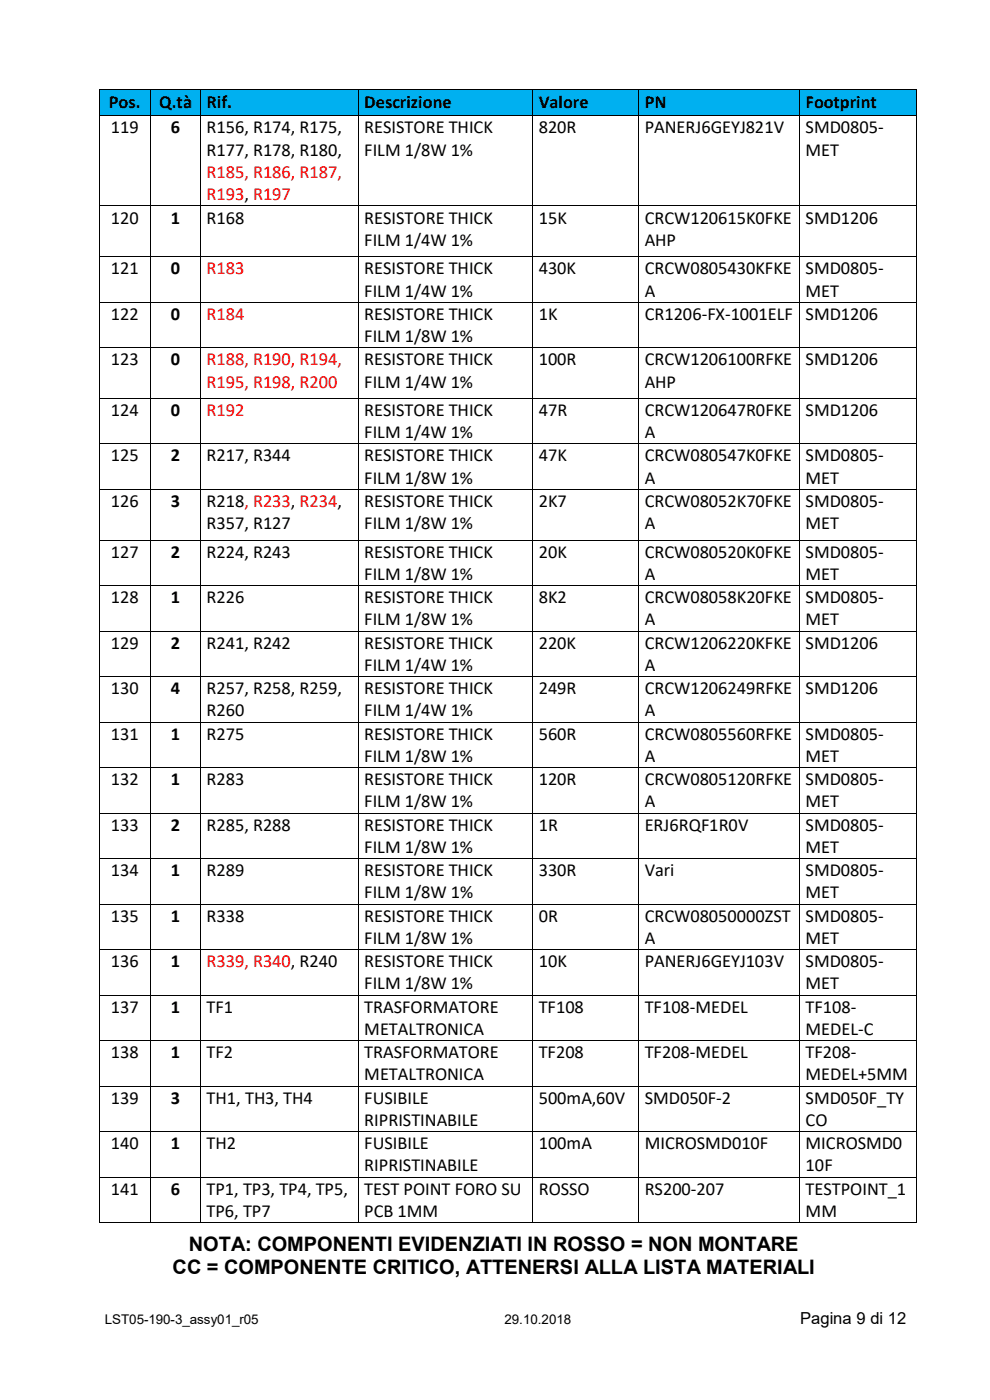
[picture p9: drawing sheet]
<svg xmlns="http://www.w3.org/2000/svg" width="210mm" height="297mm" viewBox="0 0 210 297" stroke-linecap="round" stroke-linejoin="round" font-family="sans-serif">
<defs><g id="words">
<g font-size="4.2">
<text x="40.1" y="265.4">NOTA: COMPONENTI EVIDENZIATI IN ROSSO = NON MONTARE</text>
<text x="36.6" y="270.2">CC = COMPONENTE CRITICO, ATTENERSI ALLA LISTA MATERIALI</text>
</g>
<g font-size="3.9">
<text x="23.1" y="22.8">Pos.</text>
<text x="33.7" y="22.8">Q.tà</text>
<text x="43.8" y="22.8">Rif.</text>
<text x="77.3" y="22.8">Descrizione</text>
<text x="114.3" y="22.8">Valore</text>
<text x="136.8" y="22.8">PN</text>
<text x="170.9" y="22.8">Footprint</text>
<text x="23.5" y="28.3">119</text>
<text x="36.2" y="28.3">6</text>
<text x="43.8" y="28.3">R156, R174, R175,</text>
<text x="77.3" y="28.3">RESISTORE THICK</text>
<text x="114.3" y="28.3">820R</text>
<text x="136.8" y="28.3">PANERJ6GEYJ821V</text>
<text x="170.9" y="28.3">SMD0805-</text>
<text x="43.8" y="33">R177, R178, R180,</text>
<text x="77.3" y="33">FILM 1/8W 1%</text>
<text x="170.9" y="33">MET</text>
<text x="23.5" y="47.4">120</text>
<text x="36.2" y="47.4">1</text>
<text x="43.8" y="47.4">R168</text>
<text x="77.3" y="47.4">RESISTORE THICK</text>
<text x="114.3" y="47.4">15K</text>
<text x="136.8" y="47.4">CRCW120615K0FKE</text>
<text x="170.9" y="47.4">SMD1206</text>
<text x="77.3" y="52.2">FILM 1/4W 1%</text>
<text x="136.8" y="52.2">AHP</text>
<text x="23.5" y="58.2">121</text>
<text x="36.2" y="58.2">0</text>
<text x="77.3" y="58.2">RESISTORE THICK</text>
<text x="114.3" y="58.2">430K</text>
<text x="136.8" y="58.2">CRCW0805430KFKE</text>
<text x="170.9" y="58.2">SMD0805-</text>
<text x="77.3" y="62.9">FILM 1/4W 1%</text>
<text x="136.8" y="62.9">A</text>
<text x="170.9" y="62.9">MET</text>
<text x="23.5" y="67.8">122</text>
<text x="36.2" y="67.8">0</text>
<text x="77.3" y="67.8">RESISTORE THICK</text>
<text x="114.3" y="67.8">1K</text>
<text x="136.8" y="67.8">CR1206-FX-1001ELF</text>
<text x="170.9" y="67.8">SMD1206</text>
<text x="23.5" y="77.5">123</text>
<text x="36.2" y="77.5">0</text>
<text x="77.3" y="72.6">FILM 1/8W 1%</text>
<text x="77.3" y="77.5">RESISTORE THICK</text>
<text x="114.3" y="77.5">100R</text>
<text x="136.8" y="77.5">CRCW1206100RFKE</text>
<text x="170.9" y="77.5">SMD1206</text>
<text x="77.3" y="82.2">FILM 1/4W 1%</text>
<text x="136.8" y="82.2">AHP</text>
<text x="23.5" y="88.3">124</text>
<text x="36.2" y="88.3">0</text>
<text x="77.3" y="88.3">RESISTORE THICK</text>
<text x="114.3" y="88.3">47R</text>
<text x="136.8" y="88.3">CRCW120647R0FKE</text>
<text x="170.9" y="88.3">SMD1206</text>
<text x="77.3" y="93">FILM 1/4W 1%</text>
<text x="136.8" y="93">A</text>
<text x="23.5" y="97.9">125</text>
<text x="36.2" y="97.9">2</text>
<text x="43.8" y="97.9">R217, R344</text>
<text x="77.3" y="97.9">RESISTORE THICK</text>
<text x="114.3" y="97.9">47K</text>
<text x="136.8" y="97.9">CRCW080547K0FKE</text>
<text x="170.9" y="97.9">SMD0805-</text>
<text x="23.5" y="107.5">126</text>
<text x="36.2" y="107.5">3</text>
<text x="43.8" y="107.5">R218, R233, R234,</text>
<text x="77.3" y="102.6">FILM 1/8W 1%</text>
<text x="77.3" y="107.5">RESISTORE THICK</text>
<text x="114.3" y="107.5">2K7</text>
<text x="136.8" y="102.6">A</text>
<text x="136.8" y="107.5">CRCW08052K70FKE</text>
<text x="170.9" y="102.6">MET</text>
<text x="170.9" y="107.5">SMD0805-</text>
<text x="43.8" y="112.3">R357, R127</text>
<text x="77.3" y="112.3">FILM 1/8W 1%</text>
<text x="136.8" y="112.3">A</text>
<text x="170.9" y="112.3">MET</text>
<text x="23.5" y="118.3">127</text>
<text x="36.2" y="118.3">2</text>
<text x="43.8" y="118.3">R224, R243</text>
<text x="77.3" y="118.3">RESISTORE THICK</text>
<text x="114.3" y="118.3">20K</text>
<text x="136.8" y="118.3">CRCW080520K0FKE</text>
<text x="170.9" y="118.3">SMD0805-</text>
<text x="77.3" y="123.1">FILM 1/8W 1%</text>
<text x="136.8" y="123.1">A</text>
<text x="170.9" y="123.1">MET</text>
<text x="23.5" y="128">128</text>
<text x="36.2" y="128">1</text>
<text x="43.8" y="128">R226</text>
<text x="77.3" y="128">RESISTORE THICK</text>
<text x="114.3" y="128">8K2</text>
<text x="136.8" y="128">CRCW08058K20FKE</text>
<text x="170.9" y="128">SMD0805-</text>
<text x="23.5" y="137.6">129</text>
<text x="36.2" y="137.6">2</text>
<text x="43.8" y="137.6">R241, R242</text>
<text x="77.3" y="132.7">FILM 1/8W 1%</text>
<text x="77.3" y="137.6">RESISTORE THICK</text>
<text x="114.3" y="137.6">220K</text>
<text x="136.8" y="132.7">A</text>
<text x="136.8" y="137.6">CRCW1206220KFKE</text>
<text x="170.9" y="132.7">MET</text>
<text x="170.9" y="137.6">SMD1206</text>
<text x="77.3" y="142.3">FILM 1/4W 1%</text>
<text x="136.8" y="142.3">A</text>
<text x="23.5" y="147.3">130</text>
<text x="36.2" y="147.3">4</text>
<text x="43.8" y="147.3">R257, R258, R259,</text>
<text x="77.3" y="147.3">RESISTORE THICK</text>
<text x="114.3" y="147.3">249R</text>
<text x="136.8" y="147.3">CRCW1206249RFKE</text>
<text x="170.9" y="147.3">SMD1206</text>
<text x="43.8" y="152">R260</text>
<text x="77.3" y="152">FILM 1/4W 1%</text>
<text x="136.8" y="152">A</text>
<text x="23.5" y="156.9">131</text>
<text x="36.2" y="156.9">1</text>
<text x="43.8" y="156.9">R275</text>
<text x="77.3" y="156.9">RESISTORE THICK</text>
<text x="77.3" y="161.6">FILM 1/8W 1%</text>
<text x="114.3" y="156.9">560R</text>
<text x="136.8" y="156.9">CRCW0805560RFKE</text>
<text x="136.8" y="161.6">A</text>
<text x="170.9" y="156.9">SMD0805-</text>
<text x="170.9" y="161.6">MET</text>
<text x="23.5" y="166.6">132</text>
<text x="36.2" y="166.6">1</text>
<text x="43.8" y="166.6">R283</text>
<text x="77.3" y="166.6">RESISTORE THICK</text>
<text x="114.3" y="166.6">120R</text>
<text x="136.8" y="166.6">CRCW0805120RFKE</text>
<text x="170.9" y="166.6">SMD0805-</text>
<text x="77.3" y="171.3">FILM 1/8W 1%</text>
<text x="136.8" y="171.3">A</text>
<text x="170.9" y="171.3">MET</text>
<text x="23.5" y="176.2">133</text>
<text x="36.2" y="176.2">2</text>
<text x="43.8" y="176.2">R285, R288</text>
<text x="77.3" y="176.2">RESISTORE THICK</text>
<text x="114.3" y="176.2">1R</text>
<text x="136.8" y="176.2">ERJ6RQF1R0V</text>
<text x="170.9" y="176.2">SMD0805-</text>
<text x="23.5" y="185.9">134</text>
<text x="36.2" y="185.9">1</text>
<text x="43.8" y="185.9">R289</text>
<text x="77.3" y="181">FILM 1/8W 1%</text>
<text x="77.3" y="185.9">RESISTORE THICK</text>
<text x="114.3" y="185.9">330R</text>
<text x="136.8" y="185.9">Vari</text>
<text x="170.9" y="181">MET</text>
<text x="170.9" y="185.9">SMD0805-</text>
<text x="77.3" y="190.6">FILM 1/8W 1%</text>
<text x="170.9" y="190.6">MET</text>
<text x="23.5" y="195.5">135</text>
<text x="36.2" y="195.5">1</text>
<text x="43.8" y="195.5">R338</text>
<text x="77.3" y="195.5">RESISTORE THICK</text>
<text x="114.3" y="195.5">0R</text>
<text x="136.8" y="195.5">CRCW08050000ZST</text>
<text x="170.9" y="195.5">SMD0805-</text>
<text x="77.3" y="200.3">FILM 1/8W 1%</text>
<text x="136.8" y="200.3">A</text>
<text x="170.9" y="200.3">MET</text>
<text x="23.5" y="205.2">136</text>
<text x="36.2" y="205.2">1</text>
<text x="77.3" y="205.2">RESISTORE THICK</text>
<text x="77.3" y="209.9">FILM 1/8W 1%</text>
<text x="114.3" y="205.2">10K</text>
<text x="136.8" y="205.2">PANERJ6GEYJ103V</text>
<text x="170.9" y="205.2">SMD0805-</text>
<text x="170.9" y="209.9">MET</text>
<text x="23.5" y="214.8">137</text>
<text x="36.2" y="214.8">1</text>
<text x="43.8" y="214.8">TF1</text>
<text x="77.3" y="214.8">TRASFORMATORE</text>
<text x="114.3" y="214.8">TF108</text>
<text x="136.8" y="214.8">TF108-MEDEL</text>
<text x="170.9" y="214.8">TF108-</text>
<text x="77.3" y="219.6">METALTRONICA</text>
<text x="170.9" y="219.6">MEDEL-C</text>
<text x="23.5" y="224.5">138</text>
<text x="36.2" y="224.5">1</text>
<text x="43.8" y="224.5">TF2</text>
<text x="77.3" y="224.5">TRASFORMATORE</text>
<text x="114.3" y="224.5">TF208</text>
<text x="136.8" y="224.5">TF208-MEDEL</text>
<text x="170.9" y="224.5">TF208-</text>
<text x="77.3" y="229.2">METALTRONICA</text>
<text x="170.9" y="229.2">MEDEL+5MM</text>
<text x="23.5" y="234.1">139</text>
<text x="36.2" y="234.1">3</text>
<text x="43.8" y="234.1">TH1, TH3, TH4</text>
<text x="77.3" y="234.1">FUSIBILE</text>
<text x="77.3" y="238.9">RIPRISTINABILE</text>
<text x="114.3" y="234.1">500mA,60V</text>
<text x="136.8" y="234.1">SMD050F-2</text>
<text x="170.9" y="234.1">SMD050F_TY</text>
<text x="170.9" y="238.9">CO</text>
<text x="23.5" y="243.8">140</text>
<text x="36.2" y="243.8">1</text>
<text x="43.8" y="243.8">TH2</text>
<text x="77.3" y="243.8">FUSIBILE</text>
<text x="114.3" y="243.8">100mA</text>
<text x="136.8" y="243.8">MICROSMD010F</text>
<text x="170.9" y="243.8">MICROSMD0</text>
<text x="77.3" y="248.5">RIPRISTINABILE</text>
<text x="170.9" y="248.5">10F</text>
<text x="23.5" y="253.4">141</text>
<text x="36.2" y="253.4">6</text>
<text x="43.8" y="253.4">TP1, TP3, TP4, TP5,</text>
<text x="77.3" y="253.4">TEST POINT FORO SU</text>
<text x="114.3" y="253.4">ROSSO</text>
<text x="136.8" y="253.4">RS200-207</text>
<text x="170.9" y="253.4">TESTPOINT_1</text>
<text x="43.8" y="258.2">TP6, TP7</text>
<text x="77.3" y="258.2">PCB 1MM</text>
<text x="170.9" y="258.2">MM</text>
</g>
<g font-size="3.9" fill="#f00">
<text x="43.8" y="37.8">R185, R186, R187,</text>
<text x="43.8" y="42.5">R193, R197</text>
<text x="43.8" y="58.2">R183</text>
<text x="43.8" y="67.8">R184</text>
<text x="43.8" y="77.5">R188, R190, R194,</text>
<text x="43.8" y="82.2">R195, R198, R200</text>
<text x="43.8" y="88.3">R192</text>
<text x="43.8" y="205.2">R339, R340, R240</text>
</g>
<text font-size="3.5" x="169.7" y="281">Pagina 9 di 12</text>
<g font-size="2.8">
<text x="22.2" y="281">LST05-190-3_assy01_r05</text>
<text x="107" y="281">29.10.2018</text>
</g>
</g></defs>
<g fill="#00b0f0">
<path d="M21.1 19.2h10.7v5.3h-10.7z" fill-rule="evenodd"/>
<path d="M22.2 19.2h8.5v4.7h-8.5z" fill-rule="evenodd"/>
<path d="M31.9 19.2h10.6v5.3h-10.6z" fill-rule="evenodd"/>
<path d="M33.2 19.2h8.2v4.7h-8.2z" fill-rule="evenodd"/>
<path d="M42.6 19.2h33.4v5.3h-33.4z" fill-rule="evenodd"/>
<path d="M43.8 19.2h31v4.7h-31z" fill-rule="evenodd"/>
<path d="M76 19.2h37v5.3h-37z" fill-rule="evenodd"/>
<path d="M77.3 19.2h34.5v4.7h-34.5z" fill-rule="evenodd"/>
<path d="M113.1 19.2h22.3v5.3h-22.3z" fill-rule="evenodd"/>
<path d="M114.3 19.2h20v4.7h-20z" fill-rule="evenodd"/>
<path d="M135.5 19.2h34.1v5.3h-34.1z" fill-rule="evenodd"/>
<path d="M136.8 19.2h31.6v4.7h-31.6z" fill-rule="evenodd"/>
<path d="M169.7 19.2h24.7v5.3h-24.7z" fill-rule="evenodd"/>
<path d="M170.9 19.2h22.4v4.7h-22.4z" fill-rule="evenodd"/>
</g>
<g fill="#000">
<path d="M20.9 19h.2v.2h-.2z" fill-rule="evenodd"/>
<path d="M20.9 19h.2v.2h-.2z" fill-rule="evenodd"/>
<path d="M31.8 19h.2v.2h-.2z" fill-rule="evenodd"/>
<path d="M42.5 19h.2v.2h-.2z" fill-rule="evenodd"/>
<path d="M76 19h.1v.2h-.1z" fill-rule="evenodd"/>
<path d="M113 19h.1v.2h-.1z" fill-rule="evenodd"/>
<path d="M135.4 19h.2v.2h-.2z" fill-rule="evenodd"/>
<path d="M169.6 19h.1v.2h-.1z" fill-rule="evenodd"/>
<path d="M194.4 19h.2v.2h-.2z" fill-rule="evenodd"/>
<path d="M194.4 19h.2v.2h-.2z" fill-rule="evenodd"/>
<path d="M20.9 24.5h.2v.1h-.2z" fill-rule="evenodd"/>
<path d="M31.8 24.5h.2v.1h-.2z" fill-rule="evenodd"/>
<path d="M42.5 24.5h.2v.1h-.2z" fill-rule="evenodd"/>
<path d="M76 24.5h.1v.1h-.1z" fill-rule="evenodd"/>
<path d="M113 24.5h.1v.1h-.1z" fill-rule="evenodd"/>
<path d="M135.4 24.5h.2v.1h-.2z" fill-rule="evenodd"/>
<path d="M169.6 24.5h.1v.1h-.1z" fill-rule="evenodd"/>
<path d="M194.4 24.5h.2v.1h-.2z" fill-rule="evenodd"/>
<path d="M20.9 43.6h.2v.2h-.2z" fill-rule="evenodd"/>
<path d="M20.9 54.4h.2v.1h-.2z" fill-rule="evenodd"/>
<path d="M31.8 43.6h.2v.2h-.2z" fill-rule="evenodd"/>
<path d="M31.8 54.4h.2v.1h-.2z" fill-rule="evenodd"/>
<path d="M42.5 43.6h.2v.2h-.2z" fill-rule="evenodd"/>
<path d="M42.5 54.4h.2v.1h-.2z" fill-rule="evenodd"/>
<path d="M76 43.6h.1v.2h-.1z" fill-rule="evenodd"/>
<path d="M76 54.4h.1v.1h-.1z" fill-rule="evenodd"/>
<path d="M113 43.6h.1v.2h-.1z" fill-rule="evenodd"/>
<path d="M113 54.4h.1v.1h-.1z" fill-rule="evenodd"/>
<path d="M135.4 43.6h.2v.2h-.2z" fill-rule="evenodd"/>
<path d="M135.4 54.4h.2v.1h-.2z" fill-rule="evenodd"/>
<path d="M169.6 43.6h.1v.2h-.1z" fill-rule="evenodd"/>
<path d="M169.6 54.4h.1v.1h-.1z" fill-rule="evenodd"/>
<path d="M194.4 43.6h.2v.2h-.2z" fill-rule="evenodd"/>
<path d="M194.4 54.4h.2v.1h-.2z" fill-rule="evenodd"/>
<path d="M20.9 64h.2v.2h-.2z" fill-rule="evenodd"/>
<path d="M20.9 73.7h.2v.1h-.2z" fill-rule="evenodd"/>
<path d="M31.8 64h.2v.2h-.2z" fill-rule="evenodd"/>
<path d="M31.8 73.7h.2v.1h-.2z" fill-rule="evenodd"/>
<path d="M42.5 64h.2v.2h-.2z" fill-rule="evenodd"/>
<path d="M42.5 73.7h.2v.1h-.2z" fill-rule="evenodd"/>
<path d="M76 64h.1v.2h-.1z" fill-rule="evenodd"/>
<path d="M76 73.7h.1v.1h-.1z" fill-rule="evenodd"/>
<path d="M113 64h.1v.2h-.1z" fill-rule="evenodd"/>
<path d="M113 73.7h.1v.1h-.1z" fill-rule="evenodd"/>
<path d="M135.4 64h.2v.2h-.2z" fill-rule="evenodd"/>
<path d="M135.4 73.7h.2v.1h-.2z" fill-rule="evenodd"/>
<path d="M169.6 64h.1v.2h-.1z" fill-rule="evenodd"/>
<path d="M169.6 73.7h.1v.1h-.1z" fill-rule="evenodd"/>
<path d="M194.4 64h.2v.2h-.2z" fill-rule="evenodd"/>
<path d="M194.4 73.7h.2v.1h-.2z" fill-rule="evenodd"/>
<path d="M20.9 84.4h.2v.2h-.2z" fill-rule="evenodd"/>
<path d="M20.9 94.1h.2v.1h-.2z" fill-rule="evenodd"/>
<path d="M31.8 84.4h.2v.2h-.2z" fill-rule="evenodd"/>
<path d="M31.8 94.1h.2v.1h-.2z" fill-rule="evenodd"/>
<path d="M42.5 84.4h.2v.2h-.2z" fill-rule="evenodd"/>
<path d="M42.5 94.1h.2v.1h-.2z" fill-rule="evenodd"/>
<path d="M76 84.4h.1v.2h-.1z" fill-rule="evenodd"/>
<path d="M76 94.1h.1v.1h-.1z" fill-rule="evenodd"/>
<path d="M113 84.4h.1v.2h-.1z" fill-rule="evenodd"/>
<path d="M113 94.1h.1v.1h-.1z" fill-rule="evenodd"/>
<path d="M135.4 84.4h.2v.2h-.2z" fill-rule="evenodd"/>
<path d="M135.4 94.1h.2v.1h-.2z" fill-rule="evenodd"/>
<path d="M169.6 84.4h.1v.2h-.1z" fill-rule="evenodd"/>
<path d="M169.6 94.1h.1v.1h-.1z" fill-rule="evenodd"/>
<path d="M194.4 84.4h.2v.2h-.2z" fill-rule="evenodd"/>
<path d="M194.4 94.1h.2v.1h-.2z" fill-rule="evenodd"/>
<path d="M20.9 103.7h.2v.2h-.2z" fill-rule="evenodd"/>
<path d="M20.9 114.5h.2v.2h-.2z" fill-rule="evenodd"/>
<path d="M31.8 103.7h.2v.2h-.2z" fill-rule="evenodd"/>
<path d="M31.8 114.5h.2v.2h-.2z" fill-rule="evenodd"/>
<path d="M42.5 103.7h.2v.2h-.2z" fill-rule="evenodd"/>
<path d="M42.5 114.5h.2v.2h-.2z" fill-rule="evenodd"/>
<path d="M76 103.7h.1v.2h-.1z" fill-rule="evenodd"/>
<path d="M76 114.5h.1v.2h-.1z" fill-rule="evenodd"/>
<path d="M113 103.7h.1v.2h-.1z" fill-rule="evenodd"/>
<path d="M113 114.5h.1v.2h-.1z" fill-rule="evenodd"/>
<path d="M135.4 103.7h.2v.2h-.2z" fill-rule="evenodd"/>
<path d="M135.4 114.5h.2v.2h-.2z" fill-rule="evenodd"/>
<path d="M169.6 103.7h.1v.2h-.1z" fill-rule="evenodd"/>
<path d="M169.6 114.5h.1v.2h-.1z" fill-rule="evenodd"/>
<path d="M194.4 103.7h.2v.2h-.2z" fill-rule="evenodd"/>
<path d="M194.4 114.5h.2v.2h-.2z" fill-rule="evenodd"/>
<path d="M20.9 124.1h.2v.2h-.2z" fill-rule="evenodd"/>
<path d="M20.9 133.8h.2v.2h-.2z" fill-rule="evenodd"/>
<path d="M31.8 124.1h.2v.2h-.2z" fill-rule="evenodd"/>
<path d="M31.8 133.8h.2v.2h-.2z" fill-rule="evenodd"/>
<path d="M42.5 124.1h.2v.2h-.2z" fill-rule="evenodd"/>
<path d="M42.5 133.8h.2v.2h-.2z" fill-rule="evenodd"/>
<path d="M76 124.1h.1v.2h-.1z" fill-rule="evenodd"/>
<path d="M76 133.8h.1v.2h-.1z" fill-rule="evenodd"/>
<path d="M113 124.1h.1v.2h-.1z" fill-rule="evenodd"/>
<path d="M113 133.8h.1v.2h-.1z" fill-rule="evenodd"/>
<path d="M135.4 124.1h.2v.2h-.2z" fill-rule="evenodd"/>
<path d="M135.4 133.8h.2v.2h-.2z" fill-rule="evenodd"/>
<path d="M169.6 124.1h.1v.2h-.1z" fill-rule="evenodd"/>
<path d="M169.6 133.8h.1v.2h-.1z" fill-rule="evenodd"/>
<path d="M194.4 124.1h.2v.2h-.2z" fill-rule="evenodd"/>
<path d="M194.4 133.8h.2v.2h-.2z" fill-rule="evenodd"/>
<path d="M20.9 143.4h.2v.2h-.2z" fill-rule="evenodd"/>
<path d="M20.9 153.1h.2v.2h-.2z" fill-rule="evenodd"/>
<path d="M31.8 143.4h.2v.2h-.2z" fill-rule="evenodd"/>
<path d="M31.8 153.1h.2v.2h-.2z" fill-rule="evenodd"/>
<path d="M42.5 143.4h.2v.2h-.2z" fill-rule="evenodd"/>
<path d="M42.5 153.1h.2v.2h-.2z" fill-rule="evenodd"/>
<path d="M76 143.4h.1v.2h-.1z" fill-rule="evenodd"/>
<path d="M76 153.1h.1v.2h-.1z" fill-rule="evenodd"/>
<path d="M113 143.4h.1v.2h-.1z" fill-rule="evenodd"/>
<path d="M113 153.1h.1v.2h-.1z" fill-rule="evenodd"/>
<path d="M135.4 143.4h.2v.2h-.2z" fill-rule="evenodd"/>
<path d="M135.4 153.1h.2v.2h-.2z" fill-rule="evenodd"/>
<path d="M169.6 143.4h.1v.2h-.1z" fill-rule="evenodd"/>
<path d="M169.6 153.1h.1v.2h-.1z" fill-rule="evenodd"/>
<path d="M194.4 143.4h.2v.2h-.2z" fill-rule="evenodd"/>
<path d="M194.4 153.1h.2v.2h-.2z" fill-rule="evenodd"/>
<path d="M20.9 162.7h.2v.2h-.2z" fill-rule="evenodd"/>
<path d="M20.9 172.4h.2v.2h-.2z" fill-rule="evenodd"/>
<path d="M31.8 162.7h.2v.2h-.2z" fill-rule="evenodd"/>
<path d="M31.8 172.4h.2v.2h-.2z" fill-rule="evenodd"/>
<path d="M42.5 162.7h.2v.2h-.2z" fill-rule="evenodd"/>
<path d="M42.5 172.4h.2v.2h-.2z" fill-rule="evenodd"/>
<path d="M76 162.7h.1v.2h-.1z" fill-rule="evenodd"/>
<path d="M76 172.4h.1v.2h-.1z" fill-rule="evenodd"/>
<path d="M113 162.7h.1v.2h-.1z" fill-rule="evenodd"/>
<path d="M113 172.4h.1v.2h-.1z" fill-rule="evenodd"/>
<path d="M135.4 162.7h.2v.2h-.2z" fill-rule="evenodd"/>
<path d="M135.4 172.4h.2v.2h-.2z" fill-rule="evenodd"/>
<path d="M169.6 162.7h.1v.2h-.1z" fill-rule="evenodd"/>
<path d="M169.6 172.4h.1v.2h-.1z" fill-rule="evenodd"/>
<path d="M194.4 162.7h.2v.2h-.2z" fill-rule="evenodd"/>
<path d="M194.4 172.4h.2v.2h-.2z" fill-rule="evenodd"/>
<path d="M20.9 182.1h.2v.1h-.2z" fill-rule="evenodd"/>
<path d="M20.9 191.7h.2v.2h-.2z" fill-rule="evenodd"/>
<path d="M31.8 182.1h.2v.1h-.2z" fill-rule="evenodd"/>
<path d="M31.8 191.7h.2v.2h-.2z" fill-rule="evenodd"/>
<path d="M42.5 182.1h.2v.1h-.2z" fill-rule="evenodd"/>
<path d="M42.5 191.7h.2v.2h-.2z" fill-rule="evenodd"/>
<path d="M76 182.1h.1v.1h-.1z" fill-rule="evenodd"/>
<path d="M76 191.7h.1v.2h-.1z" fill-rule="evenodd"/>
<path d="M113 182.1h.1v.1h-.1z" fill-rule="evenodd"/>
<path d="M113 191.7h.1v.2h-.1z" fill-rule="evenodd"/>
<path d="M135.4 182.1h.2v.1h-.2z" fill-rule="evenodd"/>
<path d="M135.4 191.7h.2v.2h-.2z" fill-rule="evenodd"/>
<path d="M169.6 182.1h.1v.1h-.1z" fill-rule="evenodd"/>
<path d="M169.6 191.7h.1v.2h-.1z" fill-rule="evenodd"/>
<path d="M194.4 182.1h.2v.1h-.2z" fill-rule="evenodd"/>
<path d="M194.4 191.7h.2v.2h-.2z" fill-rule="evenodd"/>
<path d="M20.9 201.4h.2v.1h-.2z" fill-rule="evenodd"/>
<path d="M20.9 211h.2v.2h-.2z" fill-rule="evenodd"/>
<path d="M31.8 201.4h.2v.1h-.2z" fill-rule="evenodd"/>
<path d="M31.8 211h.2v.2h-.2z" fill-rule="evenodd"/>
<path d="M42.5 201.4h.2v.1h-.2z" fill-rule="evenodd"/>
<path d="M42.5 211h.2v.2h-.2z" fill-rule="evenodd"/>
<path d="M76 201.4h.1v.1h-.1z" fill-rule="evenodd"/>
<path d="M76 211h.1v.2h-.1z" fill-rule="evenodd"/>
<path d="M113 201.4h.1v.1h-.1z" fill-rule="evenodd"/>
<path d="M113 211h.1v.2h-.1z" fill-rule="evenodd"/>
<path d="M135.4 201.4h.2v.1h-.2z" fill-rule="evenodd"/>
<path d="M135.4 211h.2v.2h-.2z" fill-rule="evenodd"/>
<path d="M169.6 201.4h.1v.1h-.1z" fill-rule="evenodd"/>
<path d="M169.6 211h.1v.2h-.1z" fill-rule="evenodd"/>
<path d="M194.4 201.4h.2v.1h-.2z" fill-rule="evenodd"/>
<path d="M194.4 211h.2v.2h-.2z" fill-rule="evenodd"/>
<path d="M20.9 220.7h.2v.1h-.2z" fill-rule="evenodd"/>
<path d="M20.9 230.3h.2v.2h-.2z" fill-rule="evenodd"/>
<path d="M31.8 220.7h.2v.1h-.2z" fill-rule="evenodd"/>
<path d="M31.8 230.3h.2v.2h-.2z" fill-rule="evenodd"/>
<path d="M42.5 220.7h.2v.1h-.2z" fill-rule="evenodd"/>
<path d="M42.5 230.3h.2v.2h-.2z" fill-rule="evenodd"/>
<path d="M76 220.7h.1v.1h-.1z" fill-rule="evenodd"/>
<path d="M76 230.3h.1v.2h-.1z" fill-rule="evenodd"/>
<path d="M113 220.7h.1v.1h-.1z" fill-rule="evenodd"/>
<path d="M113 230.3h.1v.2h-.1z" fill-rule="evenodd"/>
<path d="M135.4 220.7h.2v.1h-.2z" fill-rule="evenodd"/>
<path d="M135.4 230.3h.2v.2h-.2z" fill-rule="evenodd"/>
<path d="M169.6 220.7h.1v.1h-.1z" fill-rule="evenodd"/>
<path d="M169.6 230.3h.1v.2h-.1z" fill-rule="evenodd"/>
<path d="M194.4 220.7h.2v.1h-.2z" fill-rule="evenodd"/>
<path d="M194.4 230.3h.2v.2h-.2z" fill-rule="evenodd"/>
<path d="M20.9 240h.2v.1h-.2z" fill-rule="evenodd"/>
<path d="M20.9 249.6h.2v.2h-.2z" fill-rule="evenodd"/>
<path d="M20.9 259.3h.2v.2h-.2z" fill-rule="evenodd"/>
<path d="M20.9 259.3h.2v.2h-.2z" fill-rule="evenodd"/>
<path d="M31.8 240h.2v.1h-.2z" fill-rule="evenodd"/>
<path d="M31.8 249.6h.2v.2h-.2z" fill-rule="evenodd"/>
<path d="M31.8 259.3h.2v.2h-.2z" fill-rule="evenodd"/>
<path d="M42.5 240h.2v.1h-.2z" fill-rule="evenodd"/>
<path d="M42.5 249.6h.2v.2h-.2z" fill-rule="evenodd"/>
<path d="M42.5 259.3h.2v.2h-.2z" fill-rule="evenodd"/>
<path d="M76 240h.1v.1h-.1z" fill-rule="evenodd"/>
<path d="M76 249.6h.1v.2h-.1z" fill-rule="evenodd"/>
<path d="M76 259.3h.1v.2h-.1z" fill-rule="evenodd"/>
<path d="M113 240h.1v.1h-.1z" fill-rule="evenodd"/>
<path d="M113 249.6h.1v.2h-.1z" fill-rule="evenodd"/>
<path d="M113 259.3h.1v.2h-.1z" fill-rule="evenodd"/>
<path d="M135.4 240h.2v.1h-.2z" fill-rule="evenodd"/>
<path d="M135.4 249.6h.2v.2h-.2z" fill-rule="evenodd"/>
<path d="M135.4 259.3h.2v.2h-.2z" fill-rule="evenodd"/>
<path d="M169.6 240h.1v.1h-.1z" fill-rule="evenodd"/>
<path d="M169.6 249.6h.1v.2h-.1z" fill-rule="evenodd"/>
<path d="M169.6 259.3h.1v.2h-.1z" fill-rule="evenodd"/>
<path d="M194.4 240h.2v.1h-.2z" fill-rule="evenodd"/>
<path d="M194.4 249.6h.2v.2h-.2z" fill-rule="evenodd"/>
<path d="M194.4 259.3h.2v.2h-.2z" fill-rule="evenodd"/>
<path d="M194.4 259.3h.2v.2h-.2z" fill-rule="evenodd"/>
</g>
<g fill="none" stroke="#000" stroke-width=".21">
<path d="M21 19.2v5.3M21.1 19.1h10.7M31.9 19.2v5.3M32 19.1h10.5M42.6 19.2v5.3M42.7 19.1h33.3M76 19.2v5.3M76.1 19.1h36.9M113.1 19.2v5.3M113.1 19.1h22.3M135.5 19.2v5.3M135.6 19.1h34"/>
<path d="M169.7 19.2v5.3M169.7 19.1h24.7M194.5 19.2v5.3M21 24.6v19M21.1 24.6h10.7M31.9 24.6v19M32 24.6h10.5M42.6 24.6v19M42.7 24.6h33.3M76 24.6v19M76.1 24.6h36.9M113.1 24.6v19"/>
<path d="M113.1 24.6h22.3M135.5 24.6v19M135.6 24.6h34M169.7 24.6v19M169.7 24.6h24.7M194.5 24.6v19M21 43.8v10.6M21 54.5v9.5M21.1 43.7h10.7M21.1 54.4h10.7M31.9 43.8v10.6M31.9 54.5v9.5"/>
<path d="M32 43.7h10.5M32 54.4h10.5M42.6 43.8v10.6M42.6 54.5v9.5M42.7 43.7h33.3M42.7 54.4h33.3M76 43.8v10.6M76 54.5v9.5M76.1 43.7h36.9M76.1 54.4h36.9M113.1 43.8v10.6M113.1 54.5v9.5"/>
<path d="M113.1 43.7h22.3M113.1 54.4h22.3M135.5 43.8v10.6M135.5 54.5v9.5M135.6 43.7h34M135.6 54.4h34M169.7 43.8v10.6M169.7 54.5v9.5M169.7 43.7h24.7M169.7 54.4h24.7M194.5 43.8v10.6M194.5 54.5v9.5"/>
<path d="M21 64.2v9.5M21 73.8v10.6M21.1 64.1h10.7M21.1 73.8h10.7M31.9 64.2v9.5M31.9 73.8v10.6M32 64.1h10.5M32 73.8h10.5M42.6 64.2v9.5M42.6 73.8v10.6M42.7 64.1h33.3M42.7 73.8h33.3"/>
<path d="M76 64.2v9.5M76 73.8v10.6M76.1 64.1h36.9M76.1 73.8h36.9M113.1 64.2v9.5M113.1 73.8v10.6M113.1 64.1h22.3M113.1 73.8h22.3M135.5 64.2v9.5M135.5 73.8v10.6M135.6 64.1h34M135.6 73.8h34"/>
<path d="M169.7 64.2v9.5M169.7 73.8v10.6M169.7 64.1h24.7M169.7 73.8h24.7M194.5 64.2v9.5M194.5 73.8v10.6M21 84.6v9.5M21 94.2v9.5M21.1 84.5h10.7M21.1 94.2h10.7M31.9 84.6v9.5M31.9 94.2v9.5"/>
<path d="M32 84.5h10.5M32 94.2h10.5M42.6 84.6v9.5M42.6 94.2v9.5M42.7 84.5h33.3M42.7 94.2h33.3M76 84.6v9.5M76 94.2v9.5M76.1 84.5h36.9M76.1 94.2h36.9M113.1 84.6v9.5M113.1 94.2v9.5"/>
<path d="M113.1 84.5h22.3M113.1 94.2h22.3M135.5 84.6v9.5M135.5 94.2v9.5M135.6 84.5h34M135.6 94.2h34M169.7 84.6v9.5M169.7 94.2v9.5M169.7 84.5h24.7M169.7 94.2h24.7M194.5 84.6v9.5M194.5 94.2v9.5"/>
<path d="M21 103.9v10.6M21 114.7v9.4M21.1 103.8h10.7M21.1 114.6h10.7M31.9 103.9v10.6M31.9 114.7v9.4M32 103.8h10.5M32 114.6h10.5M42.6 103.9v10.6M42.6 114.7v9.4M42.7 103.8h33.3M42.7 114.6h33.3"/>
<path d="M76 103.9v10.6M76 114.7v9.4M76.1 103.8h36.9M76.1 114.6h36.9M113.1 103.9v10.6M113.1 114.7v9.4M113.1 103.8h22.3M113.1 114.6h22.3M135.5 103.9v10.6M135.5 114.7v9.4M135.6 103.8h34M135.6 114.6h34"/>
<path d="M169.7 103.9v10.6M169.7 114.7v9.4M169.7 103.8h24.7M169.7 114.6h24.7M194.5 103.9v10.6M194.5 114.7v9.4M21 124.3v9.5M21 134v9.4M21.1 124.2h10.7M21.1 133.9h10.7M31.9 124.3v9.5M31.9 134v9.4"/>
<path d="M32 124.2h10.5M32 133.9h10.5M42.6 124.3v9.5M42.6 134v9.4M42.7 124.2h33.3M42.7 133.9h33.3M76 124.3v9.5M76 134v9.4M76.1 124.2h36.9M76.1 133.9h36.9M113.1 124.3v9.5M113.1 134v9.4"/>
<path d="M113.1 124.2h22.3M113.1 133.9h22.3M135.5 124.3v9.5M135.5 134v9.4M135.6 124.2h34M135.6 133.9h34M169.7 124.3v9.5M169.7 134v9.4M169.7 124.2h24.7M169.7 133.9h24.7M194.5 124.3v9.5M194.5 134v9.4"/>
<path d="M21 143.6v9.5M21 153.3v9.4M21.1 143.5h10.7M21.1 153.2h10.7M31.9 143.6v9.5M31.9 153.3v9.4M32 143.5h10.5M32 153.2h10.5M42.6 143.6v9.5M42.6 153.3v9.4M42.7 143.5h33.3M42.7 153.2h33.3"/>
<path d="M76 143.6v9.5M76 153.3v9.4M76.1 143.5h36.9M76.1 153.2h36.9M113.1 143.6v9.5M113.1 153.3v9.4M113.1 143.5h22.3M113.1 153.2h22.3M135.5 143.6v9.5M135.5 153.3v9.4M135.6 143.5h34M135.6 153.2h34"/>
<path d="M169.7 143.6v9.5M169.7 153.3v9.4M169.7 143.5h24.7M169.7 153.2h24.7M194.5 143.6v9.5M194.5 153.3v9.4M21 162.9v9.5M21 172.6v9.5M21.1 162.8h10.7M21.1 172.5h10.7M31.9 162.9v9.5M31.9 172.6v9.5"/>
<path d="M32 162.8h10.5M32 172.5h10.5M42.6 162.9v9.5M42.6 172.6v9.5M42.7 162.8h33.3M42.7 172.5h33.3M76 162.9v9.5M76 172.6v9.5M76.1 162.8h36.9M76.1 172.5h36.9M113.1 162.9v9.5M113.1 172.6v9.5"/>
<path d="M113.1 162.8h22.3M113.1 172.5h22.3M135.5 162.9v9.5M135.5 172.6v9.5M135.6 162.8h34M135.6 172.5h34M169.7 162.9v9.5M169.7 172.6v9.5M169.7 162.8h24.7M169.7 172.5h24.7M194.5 162.9v9.5M194.5 172.6v9.5"/>
<path d="M21 182.2v9.5M21 191.9v9.5M21.1 182.1h10.7M21.1 191.8h10.7M31.9 182.2v9.5M31.9 191.9v9.5M32 182.1h10.5M32 191.8h10.5M42.6 182.2v9.5M42.6 191.9v9.5M42.7 182.1h33.3M42.7 191.8h33.3"/>
<path d="M76 182.2v9.5M76 191.9v9.5M76.1 182.1h36.9M76.1 191.8h36.9M113.1 182.2v9.5M113.1 191.9v9.5M113.1 182.1h22.3M113.1 191.8h22.3M135.5 182.2v9.5M135.5 191.9v9.5M135.6 182.1h34M135.6 191.8h34"/>
<path d="M169.7 182.2v9.5M169.7 191.9v9.5M169.7 182.1h24.7M169.7 191.8h24.7M194.5 182.2v9.5M194.5 191.9v9.5M21 201.5v9.5M21 211.2v9.5M21.1 201.4h10.7M21.1 211.1h10.7M31.9 201.5v9.5M31.9 211.2v9.5"/>
<path d="M32 201.4h10.5M32 211.1h10.5M42.6 201.5v9.5M42.6 211.2v9.5M42.7 201.4h33.3M42.7 211.1h33.3M76 201.5v9.5M76 211.2v9.5M76.1 201.4h36.9M76.1 211.1h36.9M113.1 201.5v9.5M113.1 211.2v9.5"/>
<path d="M113.1 201.4h22.3M113.1 211.1h22.3M135.5 201.5v9.5M135.5 211.2v9.5M135.6 201.4h34M135.6 211.1h34M169.7 201.5v9.5M169.7 211.2v9.5M169.7 201.4h24.7M169.7 211.1h24.7M194.5 201.5v9.5M194.5 211.2v9.5"/>
<path d="M21 220.8v9.5M21 230.5v9.5M21.1 220.8h10.7M21.1 230.4h10.7M31.9 220.8v9.5M31.9 230.5v9.5M32 220.8h10.5M32 230.4h10.5M42.6 220.8v9.5M42.6 230.5v9.5M42.7 220.8h33.3M42.7 230.4h33.3"/>
<path d="M76 220.8v9.5M76 230.5v9.5M76.1 220.8h36.9M76.1 230.4h36.9M113.1 220.8v9.5M113.1 230.5v9.5M113.1 220.8h22.3M113.1 230.4h22.3M135.5 220.8v9.5M135.5 230.5v9.5M135.6 220.8h34M135.6 230.4h34"/>
<path d="M169.7 220.8v9.5M169.7 230.5v9.5M169.7 220.8h24.7M169.7 230.4h24.7M194.5 220.8v9.5M194.5 230.5v9.5M21 240.1v9.5M21 249.8v9.5M21.1 240.1h10.7M21.1 249.7h10.7M21.1 259.4h10.7M31.9 240.1v9.5"/>
<path d="M31.9 249.8v9.5M32 240.1h10.5M32 249.7h10.5M32 259.4h10.5M42.6 240.1v9.5M42.6 249.8v9.5M42.7 240.1h33.3M42.7 249.7h33.3M42.7 259.4h33.3M76 240.1v9.5M76 249.8v9.5M76.1 240.1h36.9"/>
<path d="M76.1 249.7h36.9M76.1 259.4h36.9M113.1 240.1v9.5M113.1 249.8v9.5M113.1 240.1h22.3M113.1 249.7h22.3M113.1 259.4h22.3M135.5 240.1v9.5M135.5 249.8v9.5M135.6 240.1h34M135.6 249.7h34M135.6 259.4h34"/>
<path d="M169.7 240.1v9.5M169.7 249.8v9.5M169.7 240.1h24.7M169.7 249.7h24.7M169.7 259.4h24.7M194.5 240.1v9.5M194.5 249.8v9.5"/>
</g>
<use href="#words"/>
</svg>
